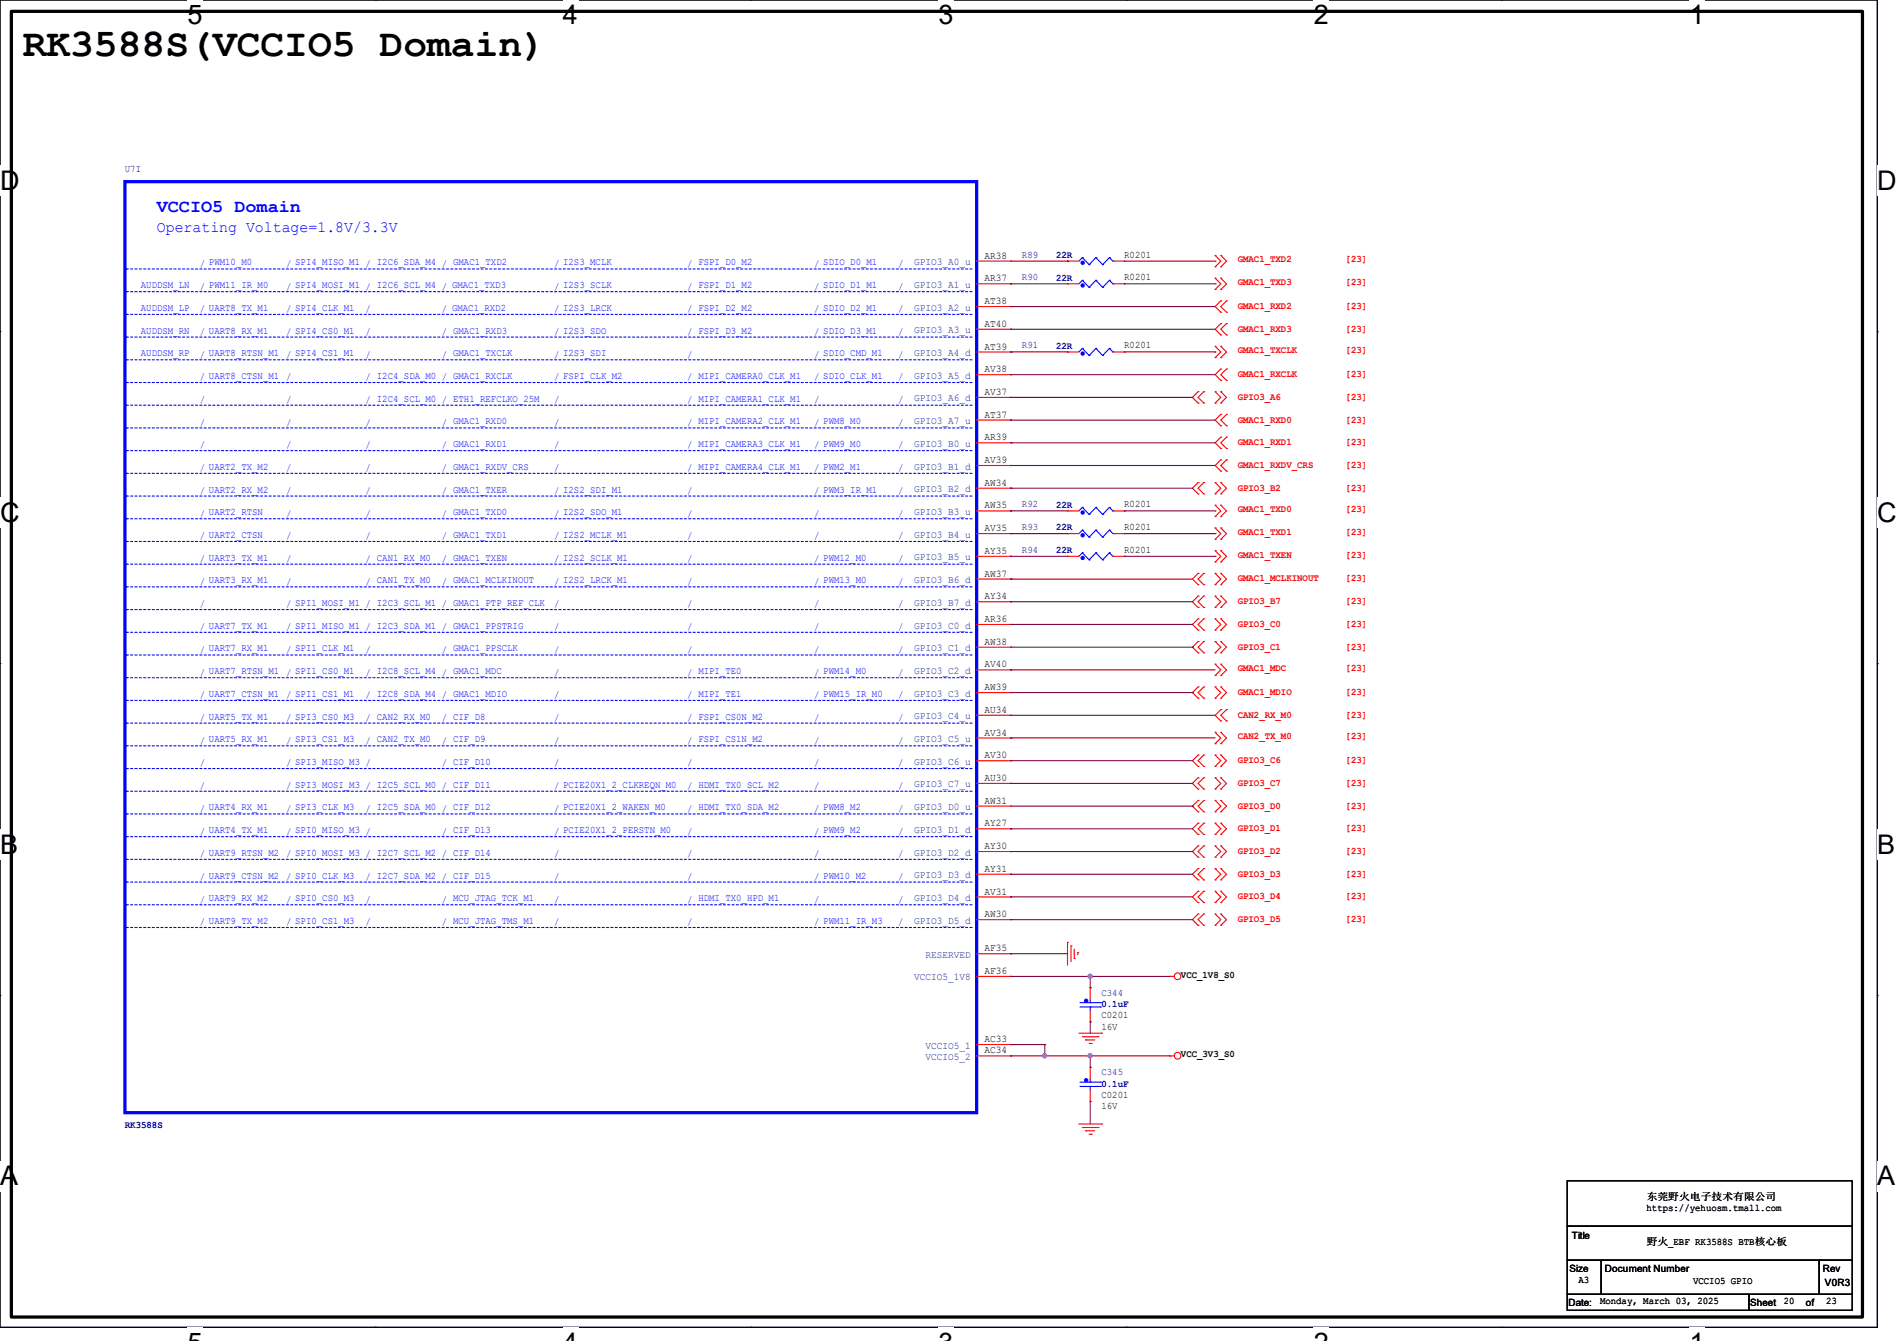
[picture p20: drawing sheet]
<svg xmlns="http://www.w3.org/2000/svg" width="297mm" height="210mm" viewBox="0 0 297 210" stroke-linecap="round" stroke-linejoin="round" font-family="sans-serif">
<defs><g id="words">
<text font-size="6.2" x="3.6" y="8.8">RK3588S(VCCIO5 Domain)</text>
<g font-size="4.2">
<text x="29.4" y="3.8">5</text>
<text x="88.1" y="3.8">4</text>
<text x="146.9" y="3.8">3</text>
<text x="205.7" y="3.8">2</text>
<text x="264.5" y="3.8">1</text>
<text x="0" y="29.8">D</text>
<text x="293.9" y="29.8">D</text>
<text x="0" y="81.7">C</text>
<text x="293.9" y="81.7">C</text>
<text x="0" y="133.7">B</text>
<text x="293.9" y="133.7">B</text>
<text x="0" y="185.6">A</text>
<text x="293.9" y="185.6">A</text>
</g>
<text font-size="2.8" fill="#00f" x="24.6" y="33.1">VCCIO5 Domain</text>
<text font-size="2.5" fill="#00f" x="24.6" y="36.3">Operating Voltage=1.8V/3.3V</text>
<g font-size="1.6" fill="#000080">
<text x="19.6" y="27">U7I</text>
<text x="160" y="40.3">R89</text>
<text x="165.3" y="40.4">22R</text>
<text x="160" y="43.9">R90</text>
<text x="165.3" y="43.9">22R</text>
<text x="160" y="54.6">R91</text>
<text x="165.3" y="54.6">22R</text>
<text x="160" y="83">R93</text>
<text x="160" y="79.5">R92</text>
<text x="165.3" y="83.1">22R</text>
<text x="165.3" y="79.5">22R</text>
<text x="160" y="86.6">R94</text>
<text x="165.3" y="86.6">22R</text>
<text x="172.5" y="155.9">C344</text>
<text x="172.5" y="157.7">0.1uF</text>
<text x="172.5" y="168.4">C345</text>
<text x="172.5" y="170.2">0.1uF</text>
<text x="19.6" y="176.6">RK3588S</text>
</g>
<g font-size="1.6" fill="#00f">
<text x="31.3" y="41.8">/ PWM10_M0</text>
<text x="44.8" y="41.8">/ SPI4_MISO_M1 / I2C6_SDA_M4 / GMAC1_TXD2</text>
<text x="86.8" y="41.8">/ I2S3_MCLK</text>
<text x="107.6" y="41.8">/ FSPI_D0_M2</text>
<text x="127.5" y="41.8">/ SDIO_D0_M1</text>
<text x="140.6" y="41.8">/</text>
<text x="22.1" y="45.1">AUDDSM_LN</text>
<text x="31.3" y="45.3">/ PWM11_IR_M0</text>
<text x="44.8" y="45.3">/ SPI4_MOSI_M1 / I2C6_SCL_M4 / GMAC1_TXD3</text>
<text x="86.8" y="45.3">/ I2S3_SCLK</text>
<text x="107.6" y="45.3">/ FSPI_D1_M2</text>
<text x="127.5" y="45.3">/ SDIO_D1_M1</text>
<text x="140.6" y="45.3">/</text>
<text x="22.1" y="48.7">AUDDSM_LP</text>
<text x="22.1" y="52.2">AUDDSM_RN</text>
<text x="31.3" y="48.9">/ UART8_TX_M1</text>
<text x="31.3" y="52.5">/ UART8_RX_M1</text>
<text x="44.8" y="48.9">/ SPI4_CLK_M1</text>
<text x="44.8" y="52.5">/ SPI4_CS0_M1</text>
<text x="57.2" y="48.9">/</text>
<text x="57.2" y="52.5">/</text>
<text x="69.2" y="48.9">/ GMAC1_RXD2</text>
<text x="69.2" y="52.5">/ GMAC1_RXD3</text>
<text x="86.8" y="48.9">/ I2S3_LRCK</text>
<text x="86.8" y="52.5">/ I2S3_SDO</text>
<text x="107.6" y="48.9">/ FSPI_D2_M2</text>
<text x="107.6" y="52.5">/ FSPI_D3_M2</text>
<text x="127.5" y="48.9">/ SDIO_D2_M1</text>
<text x="127.5" y="52.5">/ SDIO_D3_M1</text>
<text x="140.6" y="48.9">/</text>
<text x="140.6" y="52.5">/</text>
<text x="22.1" y="55.8">AUDDSM_RP</text>
<text x="31.3" y="56">/ UART8_RTSN_M1 / SPI4_CS1_M1</text>
<text x="31.3" y="59.6">/ UART8_CTSN_M1 /</text>
<text x="57.2" y="56">/</text>
<text x="57.2" y="59.6">/ I2C4_SDA_M0 / GMAC1_RXCLK</text>
<text x="69.2" y="56">/ GMAC1_TXCLK</text>
<text x="86.8" y="56">/ I2S3_SDI</text>
<text x="86.8" y="59.6">/ FSPI_CLK_M2</text>
<text x="107.6" y="56">/</text>
<text x="107.6" y="59.6">/ MIPI_CAMERA0_CLK_M1</text>
<text x="127.5" y="56">/ SDIO_CMD_M1</text>
<text x="127.5" y="59.6">/ SDIO_CLK_M1</text>
<text x="140.6" y="56">/</text>
<text x="140.6" y="59.6">/</text>
<text x="31.3" y="63.1">/</text>
<text x="44.8" y="63.1">/</text>
<text x="57.2" y="63.1">/ I2C4_SCL_M0 / ETH1_REFCLKO_25M</text>
<text x="86.8" y="63.1">/</text>
<text x="107.6" y="63.1">/ MIPI_CAMERA1_CLK_M1</text>
<text x="127.5" y="63.1">/</text>
<text x="140.6" y="63.1">/</text>
<text x="31.3" y="66.7">/</text>
<text x="31.3" y="70.2">/</text>
<text x="44.8" y="66.7">/</text>
<text x="44.8" y="70.2">/</text>
<text x="57.2" y="66.7">/</text>
<text x="57.2" y="70.2">/</text>
<text x="69.2" y="66.7">/ GMAC1_RXD0</text>
<text x="69.2" y="70.2">/ GMAC1_RXD1</text>
<text x="86.8" y="66.7">/</text>
<text x="86.8" y="70.2">/</text>
<text x="107.6" y="66.7">/ MIPI_CAMERA2_CLK_M1</text>
<text x="107.6" y="70.2">/ MIPI_CAMERA3_CLK_M1</text>
<text x="127.5" y="66.7">/ PWM8_M0</text>
<text x="127.5" y="70.2">/ PWM9_M0</text>
<text x="140.6" y="66.7">/</text>
<text x="140.6" y="70.2">/</text>
<text x="31.3" y="73.8">/ UART2_TX_M2</text>
<text x="31.3" y="77.3">/ UART2_RX_M2</text>
<text x="44.8" y="73.8">/</text>
<text x="44.8" y="77.3">/</text>
<text x="57.2" y="73.8">/</text>
<text x="57.2" y="77.3">/</text>
<text x="69.2" y="73.8">/ GMAC1_RXDV_CRS</text>
<text x="69.2" y="77.3">/ GMAC1_TXER</text>
<text x="86.8" y="73.8">/</text>
<text x="86.8" y="77.3">/ I2S2_SDI_M1</text>
<text x="107.6" y="73.8">/ MIPI_CAMERA4_CLK_M1</text>
<text x="107.6" y="77.3">/</text>
<text x="127.5" y="73.8">/ PWM2_M1</text>
<text x="127.5" y="77.3">/ PWM3_IR_M1</text>
<text x="140.6" y="73.8">/</text>
<text x="140.6" y="77.3">/</text>
<text x="31.3" y="80.9">/ UART2_RTSN</text>
<text x="44.8" y="80.9">/</text>
<text x="57.2" y="80.9">/</text>
<text x="69.2" y="80.9">/ GMAC1_TXD0</text>
<text x="86.8" y="80.9">/ I2S2_SDO_M1</text>
<text x="107.6" y="80.9">/</text>
<text x="127.5" y="80.9">/</text>
<text x="140.6" y="80.9">/</text>
<text x="31.3" y="84.5">/ UART2_CTSN</text>
<text x="31.3" y="88">/ UART3_TX_M1</text>
<text x="44.8" y="84.5">/</text>
<text x="44.8" y="88">/</text>
<text x="57.2" y="84.5">/</text>
<text x="57.2" y="88">/ CAN1_RX_M0</text>
<text x="69.2" y="84.5">/ GMAC1_TXD1</text>
<text x="69.2" y="88">/ GMAC1_TXEN</text>
<text x="86.8" y="84.5">/ I2S2_MCLK_M1</text>
<text x="86.8" y="88">/ I2S2_SCLK_M1</text>
<text x="107.6" y="84.5">/</text>
<text x="107.6" y="88">/</text>
<text x="127.5" y="84.5">/</text>
<text x="127.5" y="88">/ PWM12_M0</text>
<text x="140.6" y="84.5">/</text>
<text x="140.6" y="88">/</text>
<text x="31.3" y="91.6">/ UART3_RX_M1</text>
<text x="31.3" y="95.1">/</text>
<text x="44.8" y="91.6">/</text>
<text x="44.8" y="95.1">/ SPI1_MOSI_M1 / I2C3_SCL_M1 / GMAC1_PTP_REF_CLK</text>
<text x="57.2" y="91.6">/ CAN1_TX_M0</text>
<text x="69.2" y="91.6">/ GMAC1_MCLKINOUT</text>
<text x="86.8" y="91.6">/ I2S2_LRCK_M1</text>
<text x="86.8" y="95.1">/</text>
<text x="107.6" y="91.6">/</text>
<text x="107.6" y="95.1">/</text>
<text x="127.5" y="91.6">/ PWM13_M0</text>
<text x="127.5" y="95.1">/</text>
<text x="140.6" y="91.6">/</text>
<text x="140.6" y="95.1">/</text>
<text x="31.3" y="98.7">/ UART7_TX_M1</text>
<text x="44.8" y="98.7">/ SPI1_MISO_M1 / I2C3_SDA_M1 / GMAC1_PPSTRIG</text>
<text x="86.8" y="98.7">/</text>
<text x="107.6" y="98.7">/</text>
<text x="127.5" y="98.7">/</text>
<text x="140.6" y="98.7">/</text>
<text x="31.3" y="102.2">/ UART7_RX_M1</text>
<text x="31.3" y="105.8">/ UART7_RTSN_M1 / SPI1_CS0_M1</text>
<text x="44.8" y="102.2">/ SPI1_CLK_M1</text>
<text x="57.2" y="102.2">/</text>
<text x="57.2" y="105.8">/ I2C8_SCL_M4 / GMAC1_MDC</text>
<text x="69.2" y="102.2">/ GMAC1_PPSCLK</text>
<text x="86.8" y="102.2">/</text>
<text x="86.8" y="105.8">/</text>
<text x="107.6" y="102.2">/</text>
<text x="107.6" y="105.8">/ MIPI_TE0</text>
<text x="127.5" y="102.2">/</text>
<text x="127.5" y="105.8">/ PWM14_M0</text>
<text x="140.6" y="102.2">/</text>
<text x="140.6" y="105.8">/</text>
<text x="31.3" y="109.3">/ UART7_CTSN_M1 / SPI1_CS1_M1</text>
<text x="31.3" y="112.9">/ UART5_TX_M1</text>
<text x="44.8" y="112.9">/ SPI3_CS0_M3</text>
<text x="57.2" y="109.3">/ I2C8_SDA_M4 / GMAC1_MDIO</text>
<text x="57.2" y="112.9">/ CAN2_RX_M0</text>
<text x="69.2" y="112.9">/ CIF_D8</text>
<text x="86.8" y="109.3">/</text>
<text x="86.8" y="112.9">/</text>
<text x="107.6" y="109.3">/ MIPI_TE1</text>
<text x="107.6" y="112.9">/ FSPI_CS0N_M2</text>
<text x="127.5" y="109.3">/ PWM15_IR_M0</text>
<text x="127.5" y="112.9">/</text>
<text x="140.6" y="109.3">/</text>
<text x="140.6" y="112.9">/</text>
<text x="31.3" y="116.5">/ UART5_RX_M1</text>
<text x="44.8" y="116.5">/ SPI3_CS1_M3</text>
<text x="57.2" y="116.5">/ CAN2_TX_M0</text>
<text x="69.2" y="116.5">/ CIF_D9</text>
<text x="86.8" y="116.5">/</text>
<text x="107.6" y="116.5">/ FSPI_CS1N_M2</text>
<text x="127.5" y="116.5">/</text>
<text x="140.6" y="116.5">/</text>
<text x="31.3" y="120">/</text>
<text x="31.3" y="123.6">/</text>
<text x="44.8" y="120">/ SPI3_MISO_M3 /</text>
<text x="44.8" y="123.6">/ SPI3_MOSI_M3 / I2C5_SCL_M0 / CIF_D11</text>
<text x="69.2" y="120">/ CIF_D10</text>
<text x="86.8" y="120">/</text>
<text x="86.8" y="123.6">/ PCIE20X1_2_CLKREQN_M0</text>
<text x="107.6" y="120">/</text>
<text x="107.6" y="123.6">/ HDMI_TX0_SCL_M2</text>
<text x="127.5" y="120">/</text>
<text x="127.5" y="123.6">/</text>
<text x="140.6" y="120">/</text>
<text x="140.6" y="123.6">/</text>
<text x="31.3" y="127.1">/ UART4_RX_M1</text>
<text x="31.3" y="130.7">/ UART4_TX_M1</text>
<text x="44.8" y="127.1">/ SPI3_CLK_M3</text>
<text x="44.8" y="130.7">/ SPI0_MISO_M3 /</text>
<text x="57.2" y="127.1">/ I2C5_SDA_M0 / CIF_D12</text>
<text x="69.2" y="130.7">/ CIF_D13</text>
<text x="86.8" y="127.1">/ PCIE20X1_2_WAKEN_M0</text>
<text x="86.8" y="130.7">/ PCIE20X1_2_PERSTN_M0</text>
<text x="107.6" y="127.1">/ HDMI_TX0_SDA_M2</text>
<text x="107.6" y="130.7">/</text>
<text x="127.5" y="127.1">/ PWM8_M2</text>
<text x="127.5" y="130.7">/ PWM9_M2</text>
<text x="140.6" y="127.1">/</text>
<text x="140.6" y="130.7">/</text>
<text x="31.3" y="134.2">/ UART9_RTSN_M2 / SPI0_MOSI_M3 / I2C7_SCL_M2 / CIF_D14</text>
<text x="31.3" y="137.8">/ UART9_CTSN_M2 / SPI0_CLK_M3</text>
<text x="57.2" y="137.8">/ I2C7_SDA_M2 / CIF_D15</text>
<text x="86.8" y="134.2">/</text>
<text x="86.8" y="137.8">/</text>
<text x="107.6" y="134.2">/</text>
<text x="107.6" y="137.8">/</text>
<text x="127.5" y="134.2">/</text>
<text x="127.5" y="137.8">/ PWM10_M2</text>
<text x="140.6" y="134.2">/</text>
<text x="140.6" y="137.8">/</text>
<text x="31.3" y="141.4">/ UART9_RX_M2</text>
<text x="44.8" y="141.4">/ SPI0_CS0_M3</text>
<text x="57.2" y="141.4">/</text>
<text x="69.2" y="141.4">/ MCU_JTAG_TCK_M1</text>
<text x="86.8" y="141.4">/</text>
<text x="107.6" y="141.4">/ HDMI_TX0_HPD_M1</text>
<text x="127.5" y="141.4">/</text>
<text x="140.6" y="141.4">/</text>
<text x="31.3" y="144.9">/ UART9_TX_M2</text>
<text x="44.8" y="144.9">/ SPI0_CS1_M3</text>
<text x="57.2" y="144.9">/</text>
<text x="69.2" y="144.9">/ MCU_JTAG_TMS_M1</text>
<text x="86.8" y="144.9">/</text>
<text x="107.6" y="144.9">/</text>
<text x="127.5" y="144.9">/ PWM11_IR_M3</text>
<text x="140.6" y="144.9">/</text>
</g>
<g font-size="1.6" fill="#004080">
<text x="143.1" y="41.5">GPIO3_A0_u</text>
<text x="143.1" y="45.1">GPIO3_A1_u</text>
<text x="143.1" y="48.6">GPIO3_A2_u</text>
<text x="143.1" y="52.2">GPIO3_A3_u</text>
<text x="143.1" y="55.8">GPIO3_A4_d</text>
<text x="143.1" y="59.3">GPIO3_A5_d</text>
<text x="143.1" y="62.9">GPIO3_A6_d</text>
<text x="143.1" y="66.4">GPIO3_A7_u</text>
<text x="143.1" y="70">GPIO3_B0_u</text>
<text x="143.1" y="73.5">GPIO3_B1_d</text>
<text x="143.1" y="77.1">GPIO3_B2_d</text>
<text x="143.1" y="80.6">GPIO3_B3_u</text>
<text x="143.1" y="84.2">GPIO3_B4_u</text>
<text x="143.1" y="87.8">GPIO3_B5_u</text>
<text x="143.1" y="91.3">GPIO3_B6_d</text>
<text x="143.1" y="94.9">GPIO3_B7_d</text>
<text x="143.1" y="98.4">GPIO3_C0_d</text>
<text x="143.1" y="102">GPIO3_C1_d</text>
<text x="143.1" y="105.5">GPIO3_C2_d</text>
<text x="143.1" y="109.1">GPIO3_C3_d</text>
<text x="143.1" y="112.6">GPIO3_C4_u</text>
<text x="143.1" y="116.2">GPIO3_C5_u</text>
<text x="143.1" y="119.8">GPIO3_C6_u</text>
<text x="143.1" y="123.3">GPIO3_C7_u</text>
<text x="143.1" y="126.9">GPIO3_D0_u</text>
<text x="143.1" y="130.4">GPIO3_D1_d</text>
<text x="143.1" y="134">GPIO3_D2_d</text>
<text x="143.1" y="137.5">GPIO3_D3_d</text>
<text x="143.1" y="141.1">GPIO3_D4_d</text>
<text x="143.1" y="144.7">GPIO3_D5_d</text>
<text x="144.9" y="150">RESERVED</text>
<text x="143.1" y="153.5">VCCIO5_1V8</text>
<text x="144.9" y="164.2">VCCIO5_1</text>
<text x="144.9" y="166">VCCIO5_2</text>
</g>
<g font-size="1.6">
<text x="154.1" y="40.5">AR38</text>
<text x="176" y="40.3">R0201</text>
<text x="154.1" y="44.1">AR37</text>
<text x="154.1" y="47.6">AT38</text>
<text x="176" y="43.9">R0201</text>
<text x="154.1" y="51.2">AT40</text>
<text x="154.1" y="54.7">AT39</text>
<text x="154.1" y="58.3">AV38</text>
<text x="176" y="54.6">R0201</text>
<text x="154.1" y="61.8">AV37</text>
<text x="154.1" y="65.4">AT37</text>
<text x="154.1" y="69">AR39</text>
<text x="154.1" y="72.5">AV39</text>
<text x="154.1" y="76.1">AW34</text>
<text x="154.1" y="79.6">AW35</text>
<text x="154.1" y="83.2">AV35</text>
<text x="176" y="83">R0201</text>
<text x="176" y="79.5">R0201</text>
<text x="154.1" y="86.7">AY35</text>
<text x="176" y="86.6">R0201</text>
<text x="154.1" y="90.3">AW37</text>
<text x="154.1" y="93.9">AY34</text>
<text x="154.1" y="97.4">AR36</text>
<text x="154.1" y="101">AW38</text>
<text x="154.1" y="104.5">AV40</text>
<text x="154.1" y="108.1">AW39</text>
<text x="154.1" y="111.6">AU34</text>
<text x="154.1" y="115.2">AV34</text>
<text x="154.1" y="118.7">AV30</text>
<text x="154.1" y="122.3">AU30</text>
<text x="154.1" y="125.9">AW31</text>
<text x="154.1" y="129.4">AY27</text>
<text x="154.1" y="133">AY30</text>
<text x="154.1" y="136.5">AY31</text>
<text x="154.1" y="140.1">AV31</text>
<text x="154.1" y="143.6">AW30</text>
<text x="154.1" y="149">AF35</text>
<text x="154.1" y="152.5">AF36</text>
<text x="184.9" y="153.1">VCC_1V8_S0</text>
<text x="172.5" y="159.5">C0201</text>
<text x="172.5" y="161.2">16V</text>
<text x="154.1" y="163.2">AC33</text>
<text x="154.1" y="165">AC34</text>
<text x="184.9" y="165.6">VCC_3V3_S0</text>
<text x="172.5" y="171.9">C0201</text>
<text x="172.5" y="173.7">16V</text>
<text x="257.8" y="189.7">https://yehuosm.tmall.com</text>
<text x="257.8" y="187.9">东莞野火电子技术有限公司</text>
<text x="246.1" y="194">Title</text>
<text x="257.8" y="195">野火_EBF RK3588S BTB核心板</text>
<text x="245.7" y="199.1">Size</text>
<text x="247.1" y="200.9">A3</text>
<text x="251.3" y="199.1">Document Number</text>
<text x="265.1" y="201.1">VCCIO5 GPIO</text>
<text x="285.4" y="199.1">Rev</text>
<text x="285.7" y="201.5">V0R3</text>
<text x="245.5" y="204.5">Date:</text>
<text x="250.5" y="204.3">Monday, March 03, 2025</text>
<text x="274" y="204.5">Sheet</text>
<text x="279.3" y="204.3">20</text>
<text x="282.7" y="204.5">of</text>
<text x="285.9" y="204.3">23</text>
</g>
<g font-size="1.6" fill="#f00">
<text x="193.8" y="41.1">GMAC1_TXD2</text>
<text x="210.7" y="41.1">[23]</text>
<text x="193.8" y="44.7">GMAC1_TXD3</text>
<text x="210.7" y="44.7">[23]</text>
<text x="193.8" y="51.9">GMAC1_RXD3</text>
<text x="193.8" y="48.4">GMAC1_RXD2</text>
<text x="210.7" y="51.9">[23]</text>
<text x="210.7" y="48.4">[23]</text>
<text x="193.8" y="55.3">GMAC1_TXCLK</text>
<text x="193.8" y="59.1">GMAC1_RXCLK</text>
<text x="210.7" y="55.3">[23]</text>
<text x="210.7" y="59.1">[23]</text>
<text x="193.8" y="62.6">GPIO3_A6</text>
<text x="210.7" y="62.6">[23]</text>
<text x="193.8" y="69.7">GMAC1_RXD1</text>
<text x="193.8" y="66.2">GMAC1_RXD0</text>
<text x="210.7" y="69.7">[23]</text>
<text x="210.7" y="66.2">[23]</text>
<text x="193.8" y="73.3">GMAC1_RXDV_CRS</text>
<text x="193.8" y="76.8">GPIO3_B2</text>
<text x="210.7" y="73.3">[23]</text>
<text x="210.7" y="76.8">[23]</text>
<text x="193.8" y="80.2">GMAC1_TXD0</text>
<text x="193.8" y="83.8">GMAC1_TXD1</text>
<text x="210.7" y="80.2">[23]</text>
<text x="210.7" y="83.8">[23]</text>
<text x="193.8" y="87.3">GMAC1_TXEN</text>
<text x="210.7" y="87.3">[23]</text>
<text x="193.8" y="91.1">GMAC1_MCLKINOUT</text>
<text x="193.8" y="94.6">GPIO3_B7</text>
<text x="210.7" y="91.1">[23]</text>
<text x="210.7" y="94.6">[23]</text>
<text x="193.8" y="98.2">GPIO3_C0</text>
<text x="193.8" y="101.7">GPIO3_C1</text>
<text x="210.7" y="98.2">[23]</text>
<text x="210.7" y="101.7">[23]</text>
<text x="193.8" y="105.1">GMAC1_MDC</text>
<text x="210.7" y="105.1">[23]</text>
<text x="193.8" y="108.8">GMAC1_MDIO</text>
<text x="193.8" y="112.4">CAN2_RX_M0</text>
<text x="210.7" y="108.8">[23]</text>
<text x="210.7" y="112.4">[23]</text>
<text x="193.8" y="115.8">CAN2_TX_M0</text>
<text x="193.8" y="119.5">GPIO3_C6</text>
<text x="210.7" y="115.8">[23]</text>
<text x="210.7" y="119.5">[23]</text>
<text x="193.8" y="123.1">GPIO3_C7</text>
<text x="210.7" y="123.1">[23]</text>
<text x="193.8" y="126.6">GPIO3_D0</text>
<text x="193.8" y="130.2">GPIO3_D1</text>
<text x="210.7" y="126.6">[23]</text>
<text x="210.7" y="130.2">[23]</text>
<text x="193.8" y="137.3">GPIO3_D3</text>
<text x="193.8" y="133.7">GPIO3_D2</text>
<text x="210.7" y="137.3">[23]</text>
<text x="210.7" y="133.7">[23]</text>
<text x="193.8" y="140.8">GPIO3_D4</text>
<text x="210.7" y="140.8">[23]</text>
<text x="193.8" y="144.4">GPIO3_D5</text>
<text x="210.7" y="144.4">[23]</text>
</g>
</g></defs>
<path d="M0 0h293.9v207.9h-293.9z" fill="none" stroke="#000" stroke-width=".17"/>
<g fill="#fff">
<path d="M29.4 0h2.3v4.7h-2.3z"/>
<path d="M29.4 207.9h2.3v2.1h-2.3z"/>
</g>
<path d="M58.8 0h.1M58.8 207.9h.1" fill="none" stroke="#000" stroke-width=".17"/>
<g fill="#fff">
<path d="M88.1 0h2.4v4.7h-2.4z"/>
<path d="M88.1 207.9h2.4v2.1h-2.4z"/>
</g>
<path d="M117.6 0h.1M117.6 207.9h.1" fill="none" stroke="#000" stroke-width=".17"/>
<g fill="#fff">
<path d="M146.9 0h2.4v4.7h-2.4z"/>
<path d="M146.9 207.9h2.4v2.1h-2.4z"/>
</g>
<path d="M176.3 0h.1M176.3 207.9h.1" fill="none" stroke="#000" stroke-width=".17"/>
<g fill="#fff">
<path d="M205.7 0h2.4v4.7h-2.4z"/>
<path d="M205.7 207.9h2.4v2.1h-2.4z"/>
</g>
<path d="M235.1 0h.1M235.1 207.9h.1" fill="none" stroke="#000" stroke-width=".17"/>
<g fill="#fff">
<path d="M264.5 0h2.4v4.7h-2.4z"/>
<path d="M264.5 207.9h2.4v2.1h-2.4z"/>
<path d="M0 26h3v4.7h-3z"/>
<path d="M293.9 26h3.1v4.7h-3.1z"/>
<path d="M0 77.9h3v4.7h-3z"/>
<path d="M293.9 77.9h3.1v4.7h-3.1z"/>
</g>
<path d="M0 51.9h.1M293.9 51.9h.1" fill="none" stroke="#000" stroke-width=".17"/>
<g fill="#fff">
<path d="M0 129.9h2.8v4.7h-2.8z"/>
<path d="M293.9 129.9h2.9v4.7h-2.9z"/>
</g>
<path d="M0 103.9h.1M293.9 103.9h.1" fill="none" stroke="#000" stroke-width=".17"/>
<g fill="#fff">
<path d="M-.1 181.8h2.9v4.8h-2.9z"/>
<path d="M293.8 181.8h3v4.8h-3z"/>
</g>
<path d="M0 155.9h.1M293.9 155.9h.1M245.4 184.9h44.6v7.1h-44.6zM245.4 192h44.6v5.4h-44.6zM245.4 197.4h5.3v5.3h-5.3zM250.7 197.4h34.1v5.3h-34.1zM284.8 197.4h5.2v5.3h-5.2zM245.4 202.7h28.4v2.5h-28.4zM273.8 202.7h16.2v2.5h-16.2z" fill="none" stroke="#000" stroke-width=".17"/>
<path d="M1.8 1.8h289.8v204.4h-289.8z" fill="none" stroke="#000" stroke-width=".51"/>
<g fill="none" stroke="#f00" stroke-width=".17">
<path d="M152.9 40.9h5.3M152.9 44.4h5.3M152.9 48h5.3M152.9 51.6h5.3M152.9 55.1h5.3M152.9 58.7h5.3M158.2 40.9h.1M158.2 44.4h.1M158.2 48h.1M158.2 51.6h.1M158.2 55.1h.1M158.2 58.7h.1"/>
<path d="M167.1 40.9h.1M167.1 44.4h.1M167.1 55.1h.1M167.1 40.9h1.8M167.1 44.4h1.8M167.1 55.1h1.8M174.2 40.9h1.8M174.2 44.4h1.8M174.2 55.1h1.8M176 40.9h.1M176 44.4h.1M176 55.1h.1"/>
<path d="M190.2 41.8h.1M190.2 40h.1M190.2 45.3h.1M190.2 43.6h.1M190.2 56h.1M190.2 54.2h.1M190.2 40l.9 .9-.9 .9M190.2 43.6l.9 .8-.9 .9M190.2 54.2l.9 .9-.9 .9M191.1 41.8h.1M191.1 40h.1M191.1 45.3h.1"/>
<path d="M191.1 43.6h.1M191.1 56h.1M191.1 54.2h.1M191.1 50.7h.1M191.1 52.5h.1M191.1 57.8h.1M191.1 59.6h.1M191.1 47.1h.1M191.1 48.9h.1M191.1 40l.9 .9-.9 .9M191.1 43.6l.9 .8-.9 .9M191.1 54.2l.9 .9-.9 .9"/>
<path d="M191.1 50.7l-.9 .9 .9 .9M191.1 57.8l-.9 .9 .9 .9M191.1 47.1l-.9 .9 .9 .9M192 52.5h.1M192 50.7h.1M192 59.6h.1M192 57.8h.1M192 48.9h.1M192 47.1h.1M192 50.7l-.9 .9 .9 .9M192 57.8l-.9 .9 .9 .9M192 47.1l-.9 .9 .9 .9"/>
<path d="M152.9 62.2h5.3M152.9 65.8h5.3M152.9 69.3h5.3M152.9 72.9h5.3M152.9 76.5h5.3M158.2 62.2h.1M158.2 65.8h.1M158.2 69.3h.1M158.2 72.9h.1M158.2 76.5h.1M187.6 61.3h.1M187.6 63.1h.1"/>
<path d="M187.6 75.6h.1M187.6 77.3h.1M187.6 75.6l-.9 .9 .9 .8M187.6 61.3l-.9 .9 .9 .9M188.5 63.1h.1M188.5 61.3h.1M188.5 77.3h.1M188.5 75.6h.1M188.5 75.6l-.9 .9 .9 .8M188.5 61.3l-.9 .9 .9 .9M190.2 79.1h.1M190.2 63.1h.1"/>
<path d="M190.2 61.3h.1M190.2 77.3h.1M190.2 75.6h.1M190.2 79.1l.9 .9-.9 .9M190.2 61.3l.9 .9-.9 .9M190.2 75.6l.9 .9-.9 .8M191.1 72h.1M191.1 73.8h.1M191.1 68.5h.1M191.1 70.2h.1M191.1 64.9h.1M191.1 66.7h.1"/>
<path d="M191.1 79.1h.1M191.1 63.1h.1M191.1 61.3h.1M191.1 77.3h.1M191.1 75.6h.1M191.1 72l-.9 .9 .9 .9M191.1 68.5l-.9 .8 .9 .9M191.1 64.9l-.9 .9 .9 .9M191.1 79.1l.9 .9-.9 .9M191.1 61.3l.9 .9-.9 .9M191.1 75.6l.9 .9-.9 .8M192 73.8h.1"/>
<path d="M192 72h.1M192 70.2h.1M192 68.5h.1M192 66.7h.1M192 64.9h.1M192 72l-.9 .9 .9 .9M192 68.5l-.9 .8 .9 .9M192 64.9l-.9 .9 .9 .9M152.9 83.6h5.3M152.9 87.1h5.3M152.9 80h5.3M152.9 90.7h5.3"/>
<path d="M152.9 94.2h5.3M152.9 97.8h5.3M158.2 80h.1M158.2 83.6h.1M158.2 87.1h.1M158.2 90.7h.1M158.2 94.2h.1M158.2 97.8h.1M167.1 83.6h.1M167.1 87.1h.1M167.1 80h.1M167.1 83.6h1.8"/>
<path d="M167.1 87.1h1.8M167.1 80h1.8M174.2 83.6h1.8M174.2 87.1h1.8M174.2 80h1.8M176 83.6h.1M176 87.1h.1M176 80h.1M187.6 89.8h.1M187.6 91.6h.1M187.6 93.3h.1M187.6 95.1h.1"/>
<path d="M187.6 96.9h.1M187.6 98.7h.1M187.6 89.8l-.9 .9 .9 .9M187.6 93.3l-.9 .9 .9 .9M187.6 96.9l-.9 .9 .9 .9M188.5 91.6h.1M188.5 89.8h.1M188.5 95.1h.1M188.5 93.3h.1M188.5 98.7h.1M188.5 96.9h.1M188.5 89.8l-.9 .9 .9 .9"/>
<path d="M188.5 93.3l-.9 .9 .9 .9M188.5 96.9l-.9 .9 .9 .9M190.2 80.9h.1M190.2 84.5h.1M190.2 82.7h.1M190.2 88h.1M190.2 86.2h.1M190.2 91.6h.1M190.2 89.8h.1M190.2 95.1h.1M190.2 93.3h.1M190.2 98.7h.1"/>
<path d="M190.2 96.9h.1M190.2 82.7l.9 .9-.9 .9M190.2 86.2l.9 .9-.9 .9M190.2 89.8l.9 .9-.9 .9M190.2 96.9l.9 .9-.9 .9M190.2 93.3l.9 .9-.9 .9M191.1 80.9h.1M191.1 84.5h.1M191.1 82.7h.1M191.1 88h.1M191.1 86.2h.1M191.1 91.6h.1"/>
<path d="M191.1 89.8h.1M191.1 95.1h.1M191.1 93.3h.1M191.1 98.7h.1M191.1 96.9h.1M191.1 82.7l.9 .9-.9 .9M191.1 86.2l.9 .9-.9 .9M191.1 89.8l.9 .9-.9 .9M191.1 93.3l.9 .9-.9 .9M191.1 96.9l.9 .9-.9 .9M152.9 101.3h5.3M152.9 104.9h5.3"/>
<path d="M152.9 108.5h5.3M152.9 112h5.3M152.9 115.6h5.3M152.9 119.1h5.3M158.2 101.3h.1M158.2 104.9h.1M158.2 108.5h.1M158.2 112h.1M158.2 115.6h.1M158.2 119.1h.1M187.6 107.6h.1M187.6 109.3h.1"/>
<path d="M187.6 100.5h.1M187.6 102.2h.1M187.6 118.2h.1M187.6 107.6l-.9 .9 .9 .8M187.6 100.5l-.9 .8 .9 .9M187.6 118.2l-.9 .9 .9 .9M188.5 109.3h.1M188.5 107.6h.1M188.5 102.2h.1M188.5 100.5h.1M188.5 118.2h.1M188.5 118.2l-.9 .9 .9 .9"/>
<path d="M188.5 107.6l-.9 .9 .9 .8M188.5 100.5l-.9 .8 .9 .9M190.2 116.5h.1M190.2 114.7h.1M190.2 105.8h.1M190.2 104h.1M190.2 109.3h.1M190.2 107.6h.1M190.2 102.2h.1M190.2 100.5h.1M190.2 118.2h.1M190.2 114.7l.9 .9-.9 .9"/>
<path d="M190.2 104l.9 .9-.9 .9M190.2 107.6l.9 .9-.9 .8M190.2 100.5l.9 .8-.9 .9M190.2 118.2l.9 .9-.9 .9M191.1 116.5h.1M191.1 114.7h.1M191.1 105.8h.1M191.1 104h.1M191.1 109.3h.1M191.1 107.6h.1M191.1 111.1h.1M191.1 112.9h.1"/>
<path d="M191.1 102.2h.1M191.1 100.5h.1M191.1 118.2h.1M191.1 114.7l.9 .9-.9 .9M191.1 104l.9 .9-.9 .9M191.1 111.1l-.9 .9 .9 .9M191.1 107.6l.9 .9-.9 .8M191.1 100.5l.9 .8-.9 .9M191.1 118.2l.9 .9-.9 .9M192 112.9h.1M192 111.1h.1M192 111.1l-.9 .9 .9 .9"/>
<path d="M152.9 122.7h5.3M152.9 126.2h5.3M152.9 129.8h5.3M152.9 133.3h5.3M152.9 136.9h5.3M158.2 122.7h.1M158.2 126.2h.1M158.2 129.8h.1M158.2 133.3h.1M158.2 136.9h.1M187.6 121.8h.1M187.6 123.6h.1"/>
<path d="M187.6 120h.1M187.6 125.3h.1M187.6 127.1h.1M187.6 139.6h.1M187.6 136h.1M187.6 137.8h.1M187.6 132.5h.1M187.6 134.2h.1M187.6 128.9h.1M187.6 130.7h.1M187.6 121.8l-.9 .9 .9 .9M187.6 125.3l-.9 .9 .9 .9"/>
<path d="M187.6 139.6l-.9 .9 .9 .9M187.6 136l-.9 .9 .9 .9M187.6 132.5l-.9 .8 .9 .9M187.6 128.9l-.9 .9 .9 .9M188.5 123.6h.1M188.5 121.8h.1M188.5 120h.1M188.5 127.1h.1M188.5 125.3h.1M188.5 139.6h.1M188.5 137.8h.1M188.5 136h.1"/>
<path d="M188.5 134.2h.1M188.5 132.5h.1M188.5 130.7h.1M188.5 128.9h.1M188.5 121.8l-.9 .9 .9 .9M188.5 125.3l-.9 .9 .9 .9M188.5 128.9l-.9 .9 .9 .9M188.5 139.6l-.9 .9 .9 .9M188.5 136l-.9 .9 .9 .9M188.5 132.5l-.9 .8 .9 .9M190.2 123.6h.1M190.2 121.8h.1"/>
<path d="M190.2 120h.1M190.2 127.1h.1M190.2 125.3h.1M190.2 139.6h.1M190.2 137.8h.1M190.2 136h.1M190.2 134.2h.1M190.2 132.5h.1M190.2 130.7h.1M190.2 128.9h.1M190.2 121.8l.9 .9-.9 .9M190.2 128.9l.9 .9-.9 .9"/>
<path d="M190.2 125.3l.9 .9-.9 .9M190.2 139.6l.9 .9-.9 .9M190.2 136l.9 .9-.9 .9M190.2 132.5l.9 .8-.9 .9M191.1 123.6h.1M191.1 121.8h.1M191.1 120h.1M191.1 127.1h.1M191.1 125.3h.1M191.1 139.6h.1M191.1 137.8h.1M191.1 136h.1"/>
<path d="M191.1 134.2h.1M191.1 132.5h.1M191.1 130.7h.1M191.1 128.9h.1M191.1 121.8l.9 .9-.9 .9M191.1 125.3l.9 .9-.9 .9M191.1 139.6l.9 .9-.9 .9M191.1 136l.9 .9-.9 .9M191.1 132.5l.9 .8-.9 .9M191.1 128.9l.9 .9-.9 .9M152.9 152.9h5.3M152.9 140.5h5.3"/>
<path d="M152.9 144h5.3M152.9 149.4h5.3M158.2 140.5h.1M158.2 144h.1M158.2 149.4h.1M158.2 152.9h.1M167.1 147.6h.1M167.1 147.6v3.5M167.7 148.1h.1M167.7 148.1v2.5M168.2 150.1h.1M168.2 148.6v1.5"/>
<path d="M168.7 149.2h.1M168.7 149.2v.3M170.7 154.7h.1M170.7 154.7v1.8M170.7 158.2v1.8M183.1 152.9h.1M183.1 152.9h.8M187.6 143.1h.1M187.6 144.9h.1M187.6 141.4h.1M187.6 143.1l-.9 .9 .9 .9M188.5 144.9h.1"/>
<path d="M188.5 143.1h.1M188.5 141.4h.1M188.5 143.1l-.9 .9 .9 .9M190.2 144.9h.1M190.2 143.1h.1M190.2 141.4h.1M190.2 143.1l.9 .9-.9 .9M191.1 144.9h.1M191.1 143.1h.1M191.1 141.4h.1M191.1 143.1l.9 .9-.9 .9M152.9 165.4h5.3"/>
<path d="M152.9 163.6h5.3M158.2 163.6h.1M158.2 165.4h.1M168.9 176h3.6M168.9 161.8h3.6M169.5 176.6h2.4M169.5 162.3h2.4M170 177.1h.1M170 162.9h.1M170 177.1h1.4M170 162.9h1.4M170.5 177.6h.4"/>
<path d="M170.5 163.4h.4M170.7 160h.1M170.7 167.1h.1M170.7 172.5h.1M170.7 167.1v1.8M170.7 170.7v1.8M170.9 177.6h.1M170.9 163.4h.1M171.9 176.6h.1M171.9 162.3h.1M172.5 176h.1M172.5 161.8h.1"/>
<path d="M183.1 165.4h.1M183.1 165.4h.8"/>
<circle cx="184.4" cy="152.9" r=".52"/>
<circle cx="184.4" cy="165.3" r=".52"/>
</g>
<g fill="none" stroke="#00f" stroke-width=".17">
<path d="M169.5 40.3h.1M169.5 43.9h.1M169.5 54.6h.1M169.5 40.3l-.6 .6M169.5 40.3l1 1.1M169.5 43.9l-.6 .5M169.5 43.9l1 1.1M169.5 54.6l-.6 .5M169.5 54.6l1 1.1M170.5 41.4h.1M170.5 45h.1M170.5 55.7h.1"/>
<path d="M171.6 40.3h.1M171.6 43.9h.1M171.6 54.6h.1M171.6 40.3l-1.1 1.1M171.6 40.3l1 1.1M171.6 43.9l-1.1 1.1M171.6 43.9l1 1.1M171.6 54.6l-1.1 1.1M171.6 54.6l1 1.1M172.6 41.4h.1M172.6 45h.1M172.6 55.7h.1"/>
<path d="M173.7 40.3h.1M173.7 43.9h.1M173.7 54.6h.1M173.7 40.3l-1.1 1.1M173.7 40.3l.5 .6M173.7 43.9l-1.1 1.1M173.7 43.9l.5 .5M173.7 54.6l-1.1 1.1M173.7 54.6l.5 .5M174.2 40.9h.1M174.2 44.4h.1M174.2 55.1h.1"/>
<path d="M169.5 79.5h.1M169.5 79.5l-.6 .5M169.5 79.5l1 1.1M171.6 79.5h.1M171.6 79.5l-1.1 1.1M171.6 79.5l1 1.1M173.7 79.5h.1M173.7 79.5l-1.1 1.1M173.7 79.5l.5 .5M169.5 83h.1M169.5 86.6h.1M169.5 83l-.6 .6"/>
<path d="M169.5 83l1 1.1M169.5 86.6l-.6 .5M169.5 86.6l1 1.1M170.5 84.1h.1M170.5 87.7h.1M170.5 80.6h.1M171.6 83h.1M171.6 86.6h.1M171.6 83l-1.1 1.1M171.6 83l1 1.1M171.6 86.6l-1.1 1.1M171.6 86.6l1 1.1"/>
<path d="M172.6 84.1h.1M172.6 87.7h.1M172.6 80.6h.1M173.7 83h.1M173.7 86.6h.1M173.7 83l-1.1 1.1M173.7 83l.5 .6M173.7 86.6l-1.1 1.1M173.7 86.6l.5 .5M174.2 83.6h.1M174.2 87.1h.1M174.2 80h.1"/>
<path d="M169.1 157.7h3.2M169.1 157h3.2M170.7 157.7h.1M170.7 157h.1M170.7 156.5v.5M170.7 157.7v.5M172.3 157.7h.1M172.3 157h.1M169.1 170.1h3.2M169.1 169.5h3.2M170.7 170.1h.1M170.7 169.5h.1"/>
<path d="M170.7 168.9v.6M170.7 170.1v.6M172.3 170.1h.1M172.3 169.5h.1"/>
</g>
<g fill="#00f" stroke="#00f" stroke-width=".17">
<circle cx="169.5" cy="83.8" r=".25"/>
<circle cx="169.5" cy="87.4" r=".25"/>
<circle cx="170.1" cy="156.7" r=".25"/>
<circle cx="169.5" cy="41.1" r=".25"/>
<circle cx="169.5" cy="44.7" r=".25"/>
<circle cx="170.1" cy="169.2" r=".25"/>
<circle cx="169.5" cy="55.4" r=".25"/>
<circle cx="169.5" cy="80.3" r=".25"/>
</g>
<g fill="none" stroke="#00f" stroke-width=".17" stroke-dasharray=".3 .3">
<path d="M19.7 42.1h.1M19.7 45.7h.1M19.7 49.2h.1M19.7 52.8h.1M19.7 56.3h.1M19.7 59.9h.1M152.2 42.1h-132.5M152.2 45.7h-132.5M152.2 49.2h-132.5M152.2 52.8h-132.5M152.2 56.3h-132.5M152.2 59.9h-132.5"/>
<path d="M19.7 63.5h.1M19.7 67h.1M19.7 70.6h.1M19.7 74.1h.1M19.7 77.7h.1M152.2 63.5h-132.5M152.2 67h-132.5M152.2 70.6h-132.5M152.2 74.1h-132.5M152.2 77.7h-132.5M19.7 81.2h.1M19.7 84.8h.1"/>
<path d="M19.7 88.3h.1M19.7 91.9h.1M19.7 95.5h.1M19.7 99h.1M152.2 81.2h-132.5M152.2 84.8h-132.5M152.2 88.3h-132.5M152.2 91.9h-132.5M152.2 95.5h-132.5M152.2 99h-132.5M19.7 102.6h.1M19.7 106.1h.1"/>
<path d="M19.7 109.7h.1M19.7 113.2h.1M19.7 116.8h.1M152.2 102.6h-132.5M152.2 106.1h-132.5M152.2 109.7h-132.5M152.2 113.2h-132.5M152.2 116.8h-132.5M19.7 120.4h.1M19.7 123.9h.1M19.7 127.5h.1M19.7 131h.1"/>
<path d="M19.7 134.6h.1M19.7 138.1h.1M152.2 120.4h-132.5M152.2 123.9h-132.5M152.2 127.5h-132.5M152.2 131h-132.5M152.2 134.6h-132.5M152.2 138.1h-132.5M19.7 141.7h.1M19.7 145.2h.1M152.2 141.7h-132.5M152.2 145.2h-132.5"/>
</g>
<path d="M19.6 28.4h133.3v145.8h-133.3z" fill="none" stroke="#00f" stroke-width=".51"/>
<g fill="none" stroke="#800040" stroke-width=".17">
<path d="M158.2 48h.1M158.2 51.6h.1M158.2 58.7h.1M158.2 44.4h.1M158.2 55.1h.1M158.2 48h32M158.2 51.6h32M158.2 58.7h32M158.2 44.4h8.9M158.2 40.9h8.9M158.2 55.1h8.9M167.1 40.9h.1"/>
<path d="M176 44.4h14.2M176 40.9h14.2M176 55.1h14.2M190.2 40.9h.1M190.2 44.4h.1M190.2 55.1h.1M158.2 65.8h.1M158.2 69.3h.1M158.2 72.9h.1M158.2 62.2h.1M158.2 76.5h.1M158.2 65.8h32"/>
<path d="M158.2 69.3h32M158.2 72.9h32M158.2 62.2h28.5M158.2 76.5h28.5M158.2 90.7h.1M158.2 94.2h.1M158.2 97.8h.1M158.2 80h.1M158.2 83.6h.1M158.2 87.1h.1M158.2 90.7h28.5M158.2 94.2h28.5"/>
<path d="M158.2 97.8h28.5M158.2 80h8.9M158.2 83.6h8.9M158.2 87.1h8.9M176 80h14.2M176 83.6h14.2M176 87.1h14.2M190.2 80h.1M190.2 83.6h.1M190.2 87.1h.1M158.2 115.6h.1M158.2 119.1h.1"/>
<path d="M158.2 104.9h.1M158.2 112h.1M158.2 115.6h32M158.2 119.1h28.5M158.2 104.9h32M158.2 108.5h28.5M158.2 112h32M158.2 101.3h28.5M186.7 108.5h.1M186.7 101.3h.1M158.2 122.7h.1M158.2 129.8h.1"/>
<path d="M158.2 136.9h.1M158.2 133.3h.1M158.2 126.2h28.5M158.2 122.7h28.5M158.2 129.8h28.5M158.2 136.9h28.5M158.2 133.3h28.5M186.7 126.2h.1M158.2 152.9h.1M158.2 149.4h.1M158.2 140.5h.1M158.2 144h.1"/>
<path d="M158.2 152.9h24.9M158.2 149.4h8.9M158.2 140.5h28.5M158.2 144h28.5M170.7 152.9h.1M170.7 154.7h.1M170.7 152.9v1.8M158.2 165.4h.1M158.2 163.6h.1M158.2 165.4h24.9M158.2 163.6h5.4M163.6 165.4h.1"/>
<path d="M163.6 163.6h.1M163.6 163.6v1.8M170.7 172.5h.1M170.7 160h.1M170.7 165.4h.1M170.7 167.1h.1M170.7 160v1.8M170.7 165.4v1.7M170.7 172.5v3.5"/>
</g>
<g fill="#f0f" stroke="#f0f" stroke-width=".17">
<circle cx="170.7" cy="165.3" r=".32"/>
<circle cx="163.6" cy="165.3" r=".32"/>
<circle cx="170.7" cy="152.9" r=".32"/>
</g>
<use href="#words"/>
</svg>
